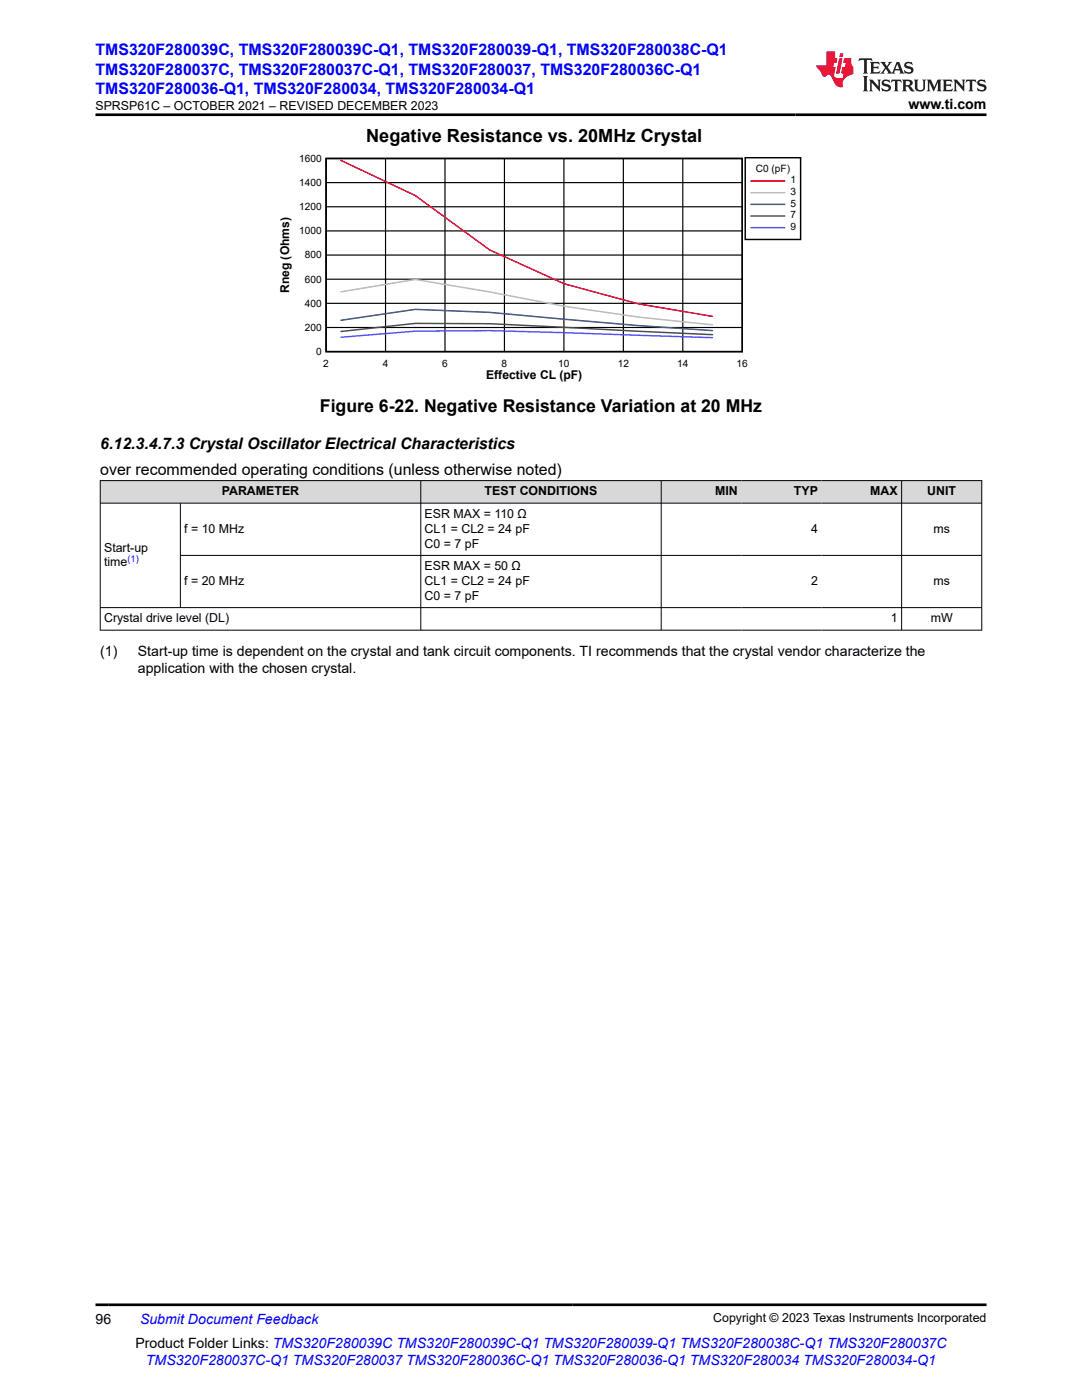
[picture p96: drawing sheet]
<svg xmlns="http://www.w3.org/2000/svg" width="216mm" height="279mm" viewBox="0 0 216 279" stroke-linecap="round" stroke-linejoin="round" font-family="sans-serif">
<defs><g id="words">
<text font-size="3.6" x="73.1" y="28.4">Negative Resistance vs. 20MHz Crystal</text>
<text font-size="3.5" x="63.8" y="82.2">Figure 6-22. Negative Resistance Variation at 20 MHz</text>
<g font-size="3.2" fill="#00f">
<text x="19.1" y="11.1">TMS320F280039C, TMS320F280039C-Q1, TMS320F280039-Q1, TMS320F280038C-Q1</text>
<text x="19.1" y="14.9">TMS320F280037C, TMS320F280037C-Q1, TMS320F280037, TMS320F280036C-Q1</text>
<text x="19.1" y="18.7">TMS320F280036-Q1, TMS320F280034, TMS320F280034-Q1</text>
</g>
<g font-size="3.2">
<text x="20" y="89.6">6.12.3.4.7.3 Crystal Oscillator Electrical Characteristics</text>
<text x="20" y="94.9">over recommended operating conditions (unless otherwise noted)</text>
</g>
<g font-size="2.8">
<text x="181.3" y="21.8">www.ti.com</text>
<text x="20" y="130.9">(1)</text>
<text x="27.5" y="130.9">Start-up time is dependent on the crystal and tank circuit components. TI recommends that the crystal vendor characterize the</text>
<text x="27.5" y="134.3">application with the chosen crystal.</text>
<text x="19.1" y="264.2">96</text>
<text x="27" y="269">Product Folder Links: TMS320F280039C TMS320F280039C-Q1 TMS320F280039-Q1 TMS320F280038C-Q1 TMS320F280037C</text>
</g>
<g font-size="2.8" fill="#00f">
<text x="27.9" y="264.2">Submit Document Feedback</text>
<text x="29.1" y="272.4">TMS320F280037C-Q1 TMS320F280037 TMS320F280036C-Q1 TMS320F280036-Q1 TMS320F280034 TMS320F280034-Q1</text>
</g>
<g font-size="2.5">
<text x="19.1" y="21.9">SPRSP61C – OCTOBER 2021 – REVISED DECEMBER 2023</text>
<text x="44.3" y="98.9">PARAMETER</text>
<text x="96.7" y="98.9">TEST CONDITIONS</text>
<text x="142.7" y="98.9">MIN</text>
<text x="158.4" y="98.9">TYP</text>
<text x="173.7" y="98.9">MAX</text>
<text x="185" y="98.9">UNIT</text>
<text x="36.8" y="106.3">f = 10 MHz</text>
<text x="84.7" y="103.4">ESR MAX = 110 Ω</text>
<text x="84.7" y="106.3">CL1 = CL2 = 24 pF</text>
<text x="161.8" y="106.3">4</text>
<text x="186.3" y="106.3">ms</text>
<text x="20.8" y="110.1">Start-up</text>
<text x="20.8" y="113">time</text>
<text x="84.7" y="109.3">C0 = 7 pF</text>
<text x="84.7" y="113.8">ESR MAX = 50 Ω</text>
<text x="36.8" y="116.8">f = 20 MHz</text>
<text x="84.7" y="116.8">CL1 = CL2 = 24 pF</text>
<text x="84.7" y="119.7">C0 = 7 pF</text>
<text x="161.8" y="116.8">2</text>
<text x="186.3" y="116.8">ms</text>
<text x="20.8" y="124.2">Crystal drive level (DL)</text>
<text x="177.8" y="124.2">1</text>
<text x="185.7" y="124.2">mW</text>
<text x="142.3" y="263.9">Copyright © 2023 Texas Instruments Incorporated</text>
</g>
<g font-size="2.4">
<text x="57.7" y="58.5" transform="rotate(-90 57.7 58.5)">Rneg (Ohms)</text>
<text x="97" y="75.5">Effective CL (pF)</text>
</g>
<g font-size="2">
<text x="59.7" y="32.3">1600</text>
<text x="150.8" y="34.3">C0 (pF)</text>
<text x="59.7" y="41.9">1200</text>
<text x="59.7" y="37.1">1400</text>
<text x="157.7" y="36.6">1</text>
<text x="157.7" y="38.9">3</text>
<text x="157.7" y="41.2">5</text>
<text x="59.7" y="46.7">1000</text>
<text x="157.7" y="43.6">7</text>
<text x="157.7" y="45.9">9</text>
<text x="60.8" y="51.6">800</text>
<text x="60.8" y="56.4">600</text>
<text x="60.8" y="61.2">400</text>
<text x="60.8" y="66">200</text>
<text x="63.1" y="70.8">0</text>
<text x="64.5" y="73.2">2</text>
<text x="76.4" y="73.2">4</text>
<text x="88.2" y="73.2">6</text>
<text x="100.1" y="73.2">8</text>
<text x="111.4" y="73.2">10</text>
<text x="123.3" y="73.2">12</text>
<text x="135.1" y="73.2">14</text>
<text x="147" y="73.2">16</text>
</g>
<text font-size="1.9" fill="#00f" x="25.4" y="112.2">(1)</text>
</g></defs>
<path d="M65.1 31.6h83v38.6h-83z" fill="none" stroke="#000" stroke-width=".29"/>
<g fill="none" stroke="#000" stroke-width=".23">
<path d="M65.1 36.4h83M76.9 31.6v38.6M88.8 31.6v38.6M100.7 31.6v38.6M112.5 31.6v38.6M124.4 31.6v38.6M136.2 31.6v38.6M65.1 55.7h83M65.1 50.9h83M65.1 46.1h83M65.1 41.3h83M65.1 65.4h83"/>
<path d="M65.1 60.5h83"/>
</g>
<path d="M68 32l14.9 7 14.8 10.9 14.8 6.7 14.8 4 14.9 2.5" fill="none" stroke="#f00" stroke-width=".29"/>
<path d="M68 58.2l14.9-2.4 14.8 2.5 14.8 2.8 14.8 2.2 14.9 1.5" fill="none" stroke="#b8b8b8" stroke-width=".29"/>
<path d="M68 63.9l14.9-2.2 14.8 .6 29.6 2.7 14.9 1" fill="none" stroke="#295c74" stroke-width=".29"/>
<path d="M68 66.2l14.9-1.7 14.8 .1 44.5 2.2" fill="none" stroke="#286b49" stroke-width=".29"/>
<path d="M68 67.3l14.9-1.2 14.8-.1 44.5 1.4" fill="none" stroke="#a900ff" stroke-width=".29"/>
<path d="M148.7 31.5h11.1v16.3h-11.1z" fill-rule="evenodd" fill="#fff"/>
<path d="M148.7 31.5h11.1v16.3h-11.1z" fill="none" stroke="#000" stroke-width=".29"/>
<path d="M149.9 36.1h6.7" fill="none" stroke="#f00" stroke-width=".29"/>
<path d="M149.9 38.5h6.7" fill="none" stroke="#b8b8b8" stroke-width=".29"/>
<path d="M149.9 40.8h6.7" fill="none" stroke="#295c74" stroke-width=".29"/>
<path d="M149.9 43.1h6.7" fill="none" stroke="#286b49" stroke-width=".29"/>
<path d="M149.9 45.4h6.7" fill="none" stroke="#a900ff" stroke-width=".29"/>
<g fill="#d8d8d8">
<path d="M20 95.9h175.9v4.5h-175.9z" fill-rule="evenodd"/>
<path d="M20.1 96h63.8v4.4h-63.8z" fill-rule="evenodd"/>
<path d="M84 96h47.9v4.4h-47.9z" fill-rule="evenodd"/>
<path d="M132 96h15.9v4.4h-15.9z" fill-rule="evenodd"/>
<path d="M147.9 96h16v4.4h-16z" fill-rule="evenodd"/>
<path d="M163.9 96h15.9v4.4h-15.9z" fill-rule="evenodd"/>
<path d="M180 96h15.8v4.4h-15.8z" fill-rule="evenodd"/>
</g>
<path d="M19.9 95.9h176.1M20 95.9v29.9M84 95.9v29.9M131.9 95.9v29.9M179.9 95.9v29.9M195.9 95.9v29.9M19.9 100.4h176.1M36 100.4v20.9M36 110.8h160M19.9 121.3h176.1M19.9 125.8h176.1" fill="none" stroke="#000" stroke-width=".2"/>
<path d="M171.5 11.6l-.2 .6 .5-.2h.6v.1v2.2l-.2 .4h1l-.2-.4v-2.2v-.1h.5l.6 .2-.2-.6zM173.6 12.4l.2 .3v1.6l-.2 .4h1.9l.1-.6a1.08 1.08 0 0 1-1.3 .2v-.7h.6l.4 .2v-.7l-.4 .2h-.6v-.5l.2-.2a1 1 0 0 1 1 .3l-.1-.5zM175.7 12.4l.9 1.1-1 1.2h.9l-.2-.2 .5-.8 .4 .8-.2 .2h1.6l-.2-.2 .2-.5h.9l.1 .5-.1 .2h.9l-.2-.4-.8-1.9h-.5l-.9 2.1-.9-1.1 .9-1h-.8l.2 .2-.4 .6-.4-.6 .2-.2zM179 12.8l.4 1h-.7zM180.7 12.5a.65 .65 0 0 0-.2 .7 .65 .65 0 0 0 .6 .5l.6 .1 .1 .3a.79 .79 0 0 1-.7 .4 .79 .79 0 0 1-.7-.5l.1 .7 .2-.1a.93 .93 0 0 0 1.1 0 .93 .93 0 0 0 .4-.9 1.46 1.46 0 0 0-1.2-.6l-.1-.3a1.09 1.09 0 0 1 1.2 .2l-.2-.6-.1 .1-.5-.2zM172.2 15.2l.2 .4v2.2l-.2 .4h1l-.2-.4v-2.2l.2-.4zM173.4 15.9l.2 .4v1.5l-.2 .4h.8l-.3-.4 .1-1.3 1.6 1.8v-2l.2-.4h-.7l.1 .2 .1 1.1-1.2-1.3zM176.2 16a.65 .65 0 0 0-.2 .8 .65 .65 0 0 0 .6 .4l.6 .2 .1 .2a.79 .79 0 0 1-.7 .4 .79 .79 0 0 1-.7-.5l.1 .7 .2-.1a.93 .93 0 0 0 1.1 .1 .93 .93 0 0 0 .4-1 1.46 1.46 0 0 0-1.2-.5l-.1-.4a1.09 1.09 0 0 1 1.2 .2l-.1-.6-.2 .1-.5-.1zM177.9 15.9l-.1 .6a.63 .63 0 0 1 .8-.3v1.6l-.3 .4h1l-.2-.4v-1.6a.66 .66 0 0 1 .8 .3l-.1-.6zM180 15.9l.2 .4v1.5l-.2 .4h1l-.2-.2-.1-.7h.5l.1 .2a.79 .79 0 0 0 1.2 .6l-1-.9a.61 .61 0 0 0 .6-.6 .61 .61 0 0 0-.5-.7zM180.8 16.2h.1a.47 .47 0 0 1 .5 .1 .47 .47 0 0 1 .1 .5l-.1 .1-.7 .1zM182.3 15.9l.2 .2a2.27 2.27 0 0 0 .4 2 1.04 1.04 0 0 0 1.7-.7v-1.3l.2-.2h-.8l.2 .4v1.1a.6 .6 0 0 1-.6 .6 .6 .6 0 0 1-.6-.6v-1.1l.3-.4zM184.9 15.9l.2 .4v1.5l-.2 .4h.8l-.3-.4v-1.4l.9 1.9 .9-1.9v1.4l-.3 .4h1l-.2-.4v-1.5l.2-.4h-.8l-.7 1.5-.6-1.5zM188.1 15.9l.2 .4v1.5l-.2 .4h1.9l.1-.6a1.09 1.09 0 0 1-1.3 .2v-.7h.6l.4 .2v-.6l-.4 .2h-.6v-.6l.2-.1a1.01 1.01 0 0 1 1 .3l-.1-.6zM190.2 15.9l.3 .4v1.5l-.3 .4h.8l-.2-.4v-1.3l1.6 1.8v-2l.2-.4h-.7l.2 .2v1.1l-1.2-1.3zM192.8 15.9l-.1 .6a.63 .63 0 0 1 .8-.3v1.6l-.3 .4h1l-.2-.4v-1.6a.66 .66 0 0 1 .8 .3l-.1-.6zM195.2 16a.65 .65 0 0 0-.2 .8 .65 .65 0 0 0 .6 .4l.6 .2 .2 .2a.79 .79 0 0 1-.7 .4 .79 .79 0 0 1-.7-.5l.1 .7 .2-.1a.93 .93 0 0 0 1 .1 .93 .93 0 0 0 .5-1 1.46 1.46 0 0 0-1.3-.5v-.4a1.09 1.09 0 0 1 1.2 .2l-.2-.6-.2 .1-.5-.1z" fill="#231f20"/>
<path d="M164.9 10.3v2.7h-2l.1 .4 .8 1a.95 .95 0 0 0 1 .9 .59 .59 0 0 1 .5-.4 .59 .59 0 0 1 .5 .3l.4 .8a1.59 1.59 0 0 0 2.1 1.4 1.61 1.61 0 0 1 1-2.3l1-.3-.1-1.5a1.59 1.59 0 0 1-.3-1.7h-1.5l-.2 .9h.6l-.2 .9h-.5l-.2 .9v.3l.4 .1-.1 .9h-.7a.73 .73 0 0 1-1-.7l.3-1.5h-.5l.1-.9h.5l.2-.9h-.5v-1.3zM167.4 11.6l-.6 3.1h.7l.6-3.1zM167.6 10.7l-.1 .6h.7l.1-.6z" fill="#ed1c24"/>
<path d="M19.1 22.9h177.8M19.1 260.4h177.8" fill="none" stroke="#000" stroke-width=".53"/>
<use href="#words"/>
</svg>
